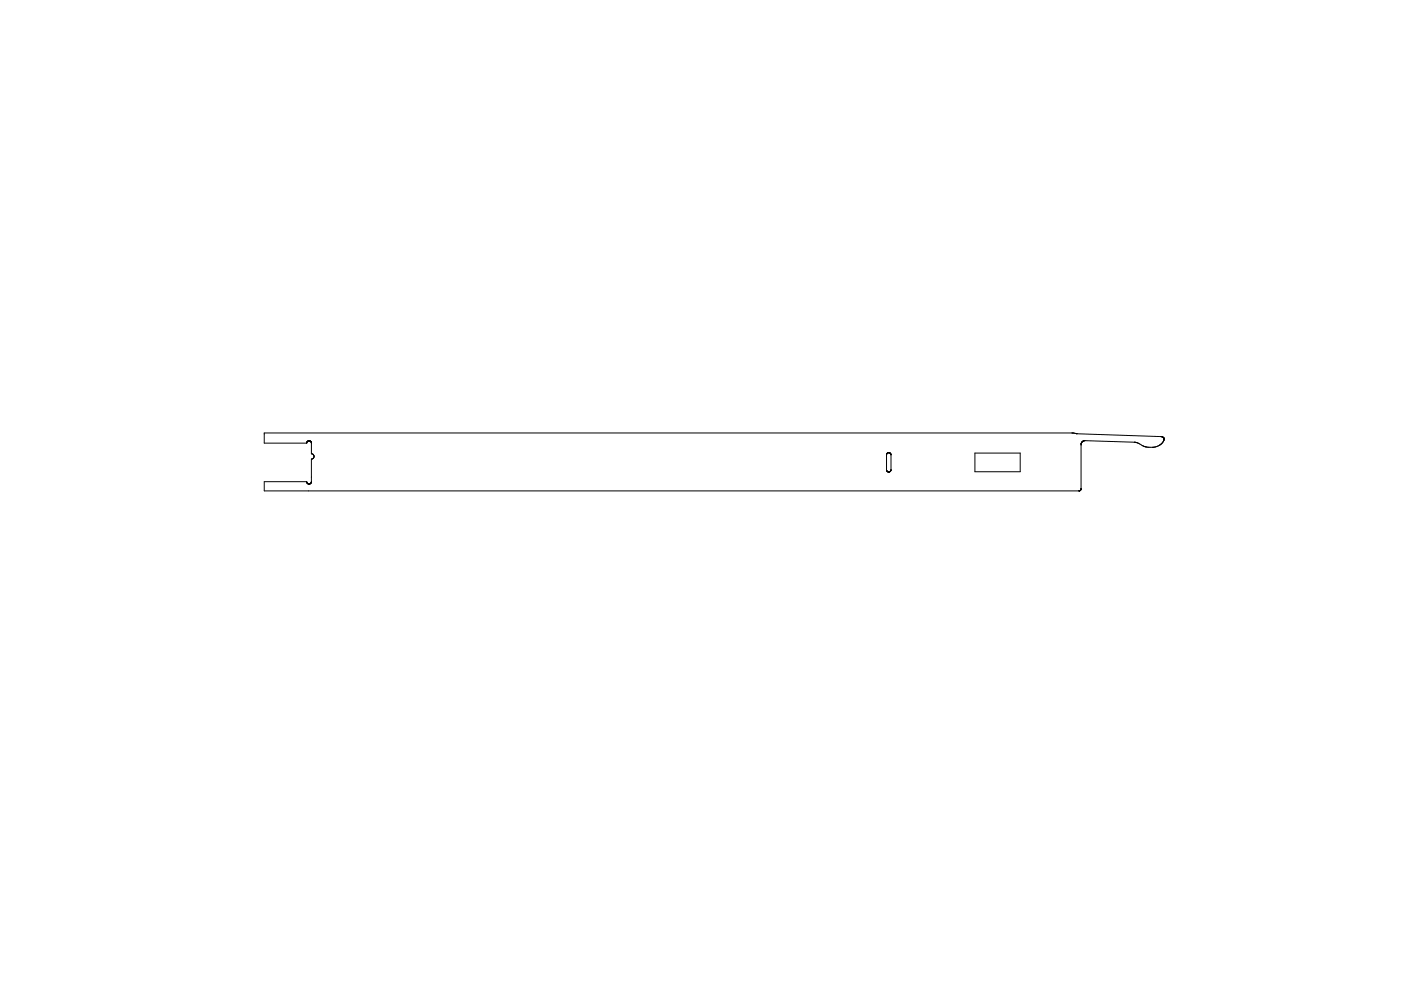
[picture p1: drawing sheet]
<svg xmlns="http://www.w3.org/2000/svg" width="297mm" height="210mm" viewBox="0 0 297 210" stroke-linecap="round" stroke-linejoin="round" font-family="sans-serif">
<g fill="none" stroke="#000" stroke-width=".21">
<path d="M65 94h.1M65 93.9v.1M65 93.9h.1M65.1 93.8l-.1 .1M65.1 93.8h.1M65.1 93.7h.1M65.2 93.7h-.1M65.2 93.6v.1M65.2 93.6h.1M65.3 93.6h.1M65.4 93.5l-.1 .1M65.4 93.5h.1"/>
<path d="M65.5 93.5h.1M65.6 93.5h.1M65.7 93.5h.1M65.7 93.5v.1M65.7 93.6h.1M65.8 93.6h.1M65.9 93.7h.1M65.9 93.8h.1M66 93.8h.1M66 93.9h.1M66 93.9v.1M66 94h.1"/>
<path d="M66 97.4v4.8M66 94v2.3M66 96.3h.1M66.1 96.3l.4 .3M66.1 97.4h-.1M66.5 96.6h.1M66.5 96.6v.5l-.4 .3M188 96.5v3.2M188 99.7h.1M188 96.5h.1M188 96.4v.1M188 99.8h.1"/>
<path d="M188 96.4h.1M188 99.8v.1M188 96.3v.1M188 96.3h.1M188 99.9h.1M188 96.2v.1M188.1 100h.1M188.1 96.2h-.1M188.1 96.2h.1M188.1 96.1v.1M188.1 96.1h.1M188.2 96.1h-.1"/>
<path d="M188.2 96.1h.1M188.3 96.1h-.1M188.3 96.1h.1M188.4 96l-.1 .1M188.4 96h.1M188.5 96h.1M188.5 96v.1M188.5 96.1h.1M188.6 96.1h.1M188.7 96.1h.1M188.7 96.2h.1M188.8 96.2h.1"/>
<path d="M188.8 100h.1M188.8 99.9v.1M188.8 96.2v.1M188.8 96.3h.1M188.8 99.9h.1M188.9 99.9h-.1M188.9 96.3h.1M188.9 99.9h.1M188.9 96.3v.1M188.9 96.4h.1M188.9 99.8h.1M188.9 96.4v.1"/>
<path d="M188.9 96.5h.1M188.9 99.7h.1M188.9 96.5v3.2M206.7 96.1h9.6v4h-9.6zM227.3 91.9h-171.3v2.1h9M227.3 91.9l.9 .1M227.3 91.9h.1M228.2 92h.1M228.3 92l17.9 .6M229.2 94.3v9.4M229.2 94.3h.1M229.2 94.2v.1"/>
<path d="M229.2 94.2h.1M229.2 94.1h.1M229.3 94l-.1 .1M229.3 94h.1M229.3 93.9v.1M229.3 93.9h.1M229.4 93.8l-.1 .1M229.4 93.8h.1M229.4 93.7v.1M229.5 93.7h-.1M229.5 93.7h.1M229.6 93.6l-.1 .1"/>
<path d="M229.6 93.6h.1M229.7 93.6h-.1M229.7 93.6h.1M229.7 93.5v.1M229.8 93.5h-.1M229.8 93.5h.1M229.9 93.5h-.1M229.9 93.5h.1M230 93.5h-.1M230 93.5h.1M230.1 93.5l10.5 .3M240.6 93.8h.1"/>
<path d="M240.7 93.8h.1M240.8 93.8v.1M240.8 93.9h.1M240.9 93.9h.1M241 93.9h.1M241.1 93.9l1.6 .9 1.7 .1M244.5 94.9h-.1M246.2 92.6h.1M246.2 94.2l-.8 .5-.9 .2M246.3 92.6h.1M246.3 94.1l-.1 .1M246.3 92.6v.1"/>
<path d="M246.3 92.7h.1M246.3 94.1h.1M246.4 92.7h.1M246.4 94l-.1 .1M246.5 92.7h.1M246.6 92.8h.1M246.7 93.6l-.3 .4M246.7 93.6h.1M246.7 92.8v.1M246.7 92.9h.1M246.8 92.9h.1M246.8 92.9v.1"/>
<path d="M246.8 93h.1M246.8 93.4l-.1 .2M246.8 93.4h.1M246.8 93.3v.1M246.8 93.3h.1M246.8 93v.1M246.8 93.1h.1M246.8 93.2v.1M246.8 93.1v.1M246.8 93.2h.1M65 102.2h.1M65 102.2h-9v2h172.8"/>
<path d="M65 102.3h.1M65 102.3l.1 .1M65.1 102.4h.1M65.1 102.5h.1M65.1 102.5l.1 .1M65.2 102.6h.1M65.3 102.6h.1M65.3 102.6v.1M65.3 102.7h.1M65.4 102.7h.1M65.5 102.7h.1M65.6 102.7h.1"/>
<path d="M65.7 102.7h-.1M65.7 102.7h.1M65.8 102.6l-.1 .1M65.8 102.6h.1M65.9 102.6h-.1M65.9 102.6h.1M65.9 102.5h.1M66 102.4h.1M66 102.3h.1M66 102.2h.1M188.2 100.1h.1M188.3 100.1h.1"/>
<path d="M188.4 100.1h.1M188.5 100.1h.1M188.6 100.1h-.1M188.6 100.1h.1M188.7 100.1h.1M188.7 100v.1M188.7 100h.1M228.8 104.2h.1M228.8 104.1v.1M228.8 104.1h.1M228.9 104.1h-.1M228.9 104.1h.1"/>
<path d="M229 104.1h.1M229.1 104h.1M229.2 103.9h.1M229.2 103.8v.1M229.2 103.8h.1M229.2 103.7h.1"/>
</g>
</svg>
